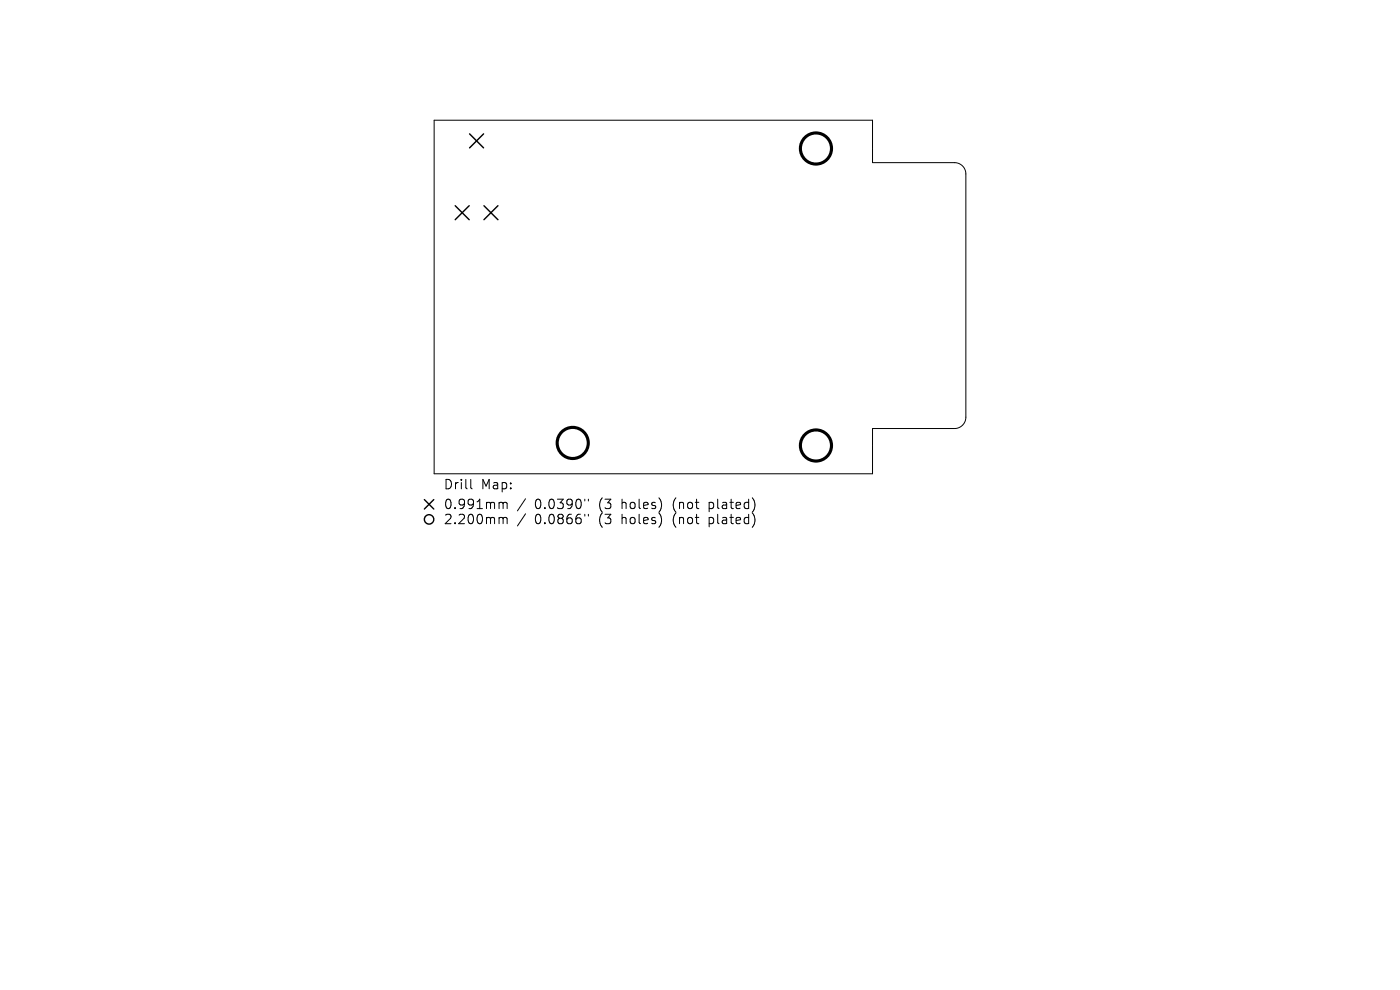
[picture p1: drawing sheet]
<svg xmlns="http://www.w3.org/2000/svg" width="297mm" height="210mm" viewBox="0 0 297 210" stroke-linecap="round" stroke-linejoin="round" font-family="sans-serif">
<defs><g id="words">
<g font-size="2.8">
<text x="94" y="104.1">Drill</text>
<text x="102" y="104.1">Map:</text>
<text x="94" y="108.3">0.991mm</text>
<text x="94" y="111.5">2.200mm</text>
<text x="113.5" y="108.3">0.0390&quot;</text>
<text x="113.5" y="111.5">0.0866&quot;</text>
<text x="127.2" y="108.3">(3</text>
<text x="127.2" y="111.5">(3</text>
<text x="132.2" y="108.3">holes)</text>
<text x="132.2" y="111.5">holes)</text>
<text x="143.2" y="108.3">(not</text>
<text x="143.2" y="111.5">(not</text>
<text x="151" y="108.3">plated)</text>
<text x="151" y="111.5">plated)</text>
</g>
</g></defs>
<g fill="none" stroke="#000" stroke-width=".21">
<path d="M92.1 25.5h93v9h17.4a2.4 2.4 0 0 1 2.4 2.4v51.6a2.4 2.4 0 0 1-2.4 2.4h-17.4v9.6h-93zM99.9 101.7v1.7l.3 .3M106.2 106.6l.4 .1 .1 .1M106.2 109.8l.4 .1 .1 .1M106.7 106.8l.3-.2 .5 .1 .1 1.2M106.7 106.8v1.1M106.7 110v1.1M106.7 110l.3-.2 .5 .1 .1 1.2M111.5 105.8l-1.7 2.6M111.5 109l-1.7 2.6M124.1 105.9v.4M124.1 109.1v.4"/>
<path d="M124.8 105.9v.4M124.8 109.1v.4"/>
</g>
<g fill="none" stroke="#000" stroke-width=".3">
<path d="M99.6 28.4l3 3M102.6 28.4l-3 3M96.6 43.6l2.9 3M99.5 43.6l-2.9 3M102.7 43.6l2.9 3M105.6 43.6l-2.9 3M90 106l2 2M92 106l-2 2"/>
<circle cx="91" cy="110.2" r="1"/>
</g>
<g fill="none" stroke="#000" stroke-width=".66">
<circle cx="173.1" cy="31.5" r="3.3"/>
<circle cx="121.5" cy="94" r="3.3"/>
<circle cx="173.1" cy="94.5" r="3.3"/>
</g>
<use href="#words"/>
</svg>
